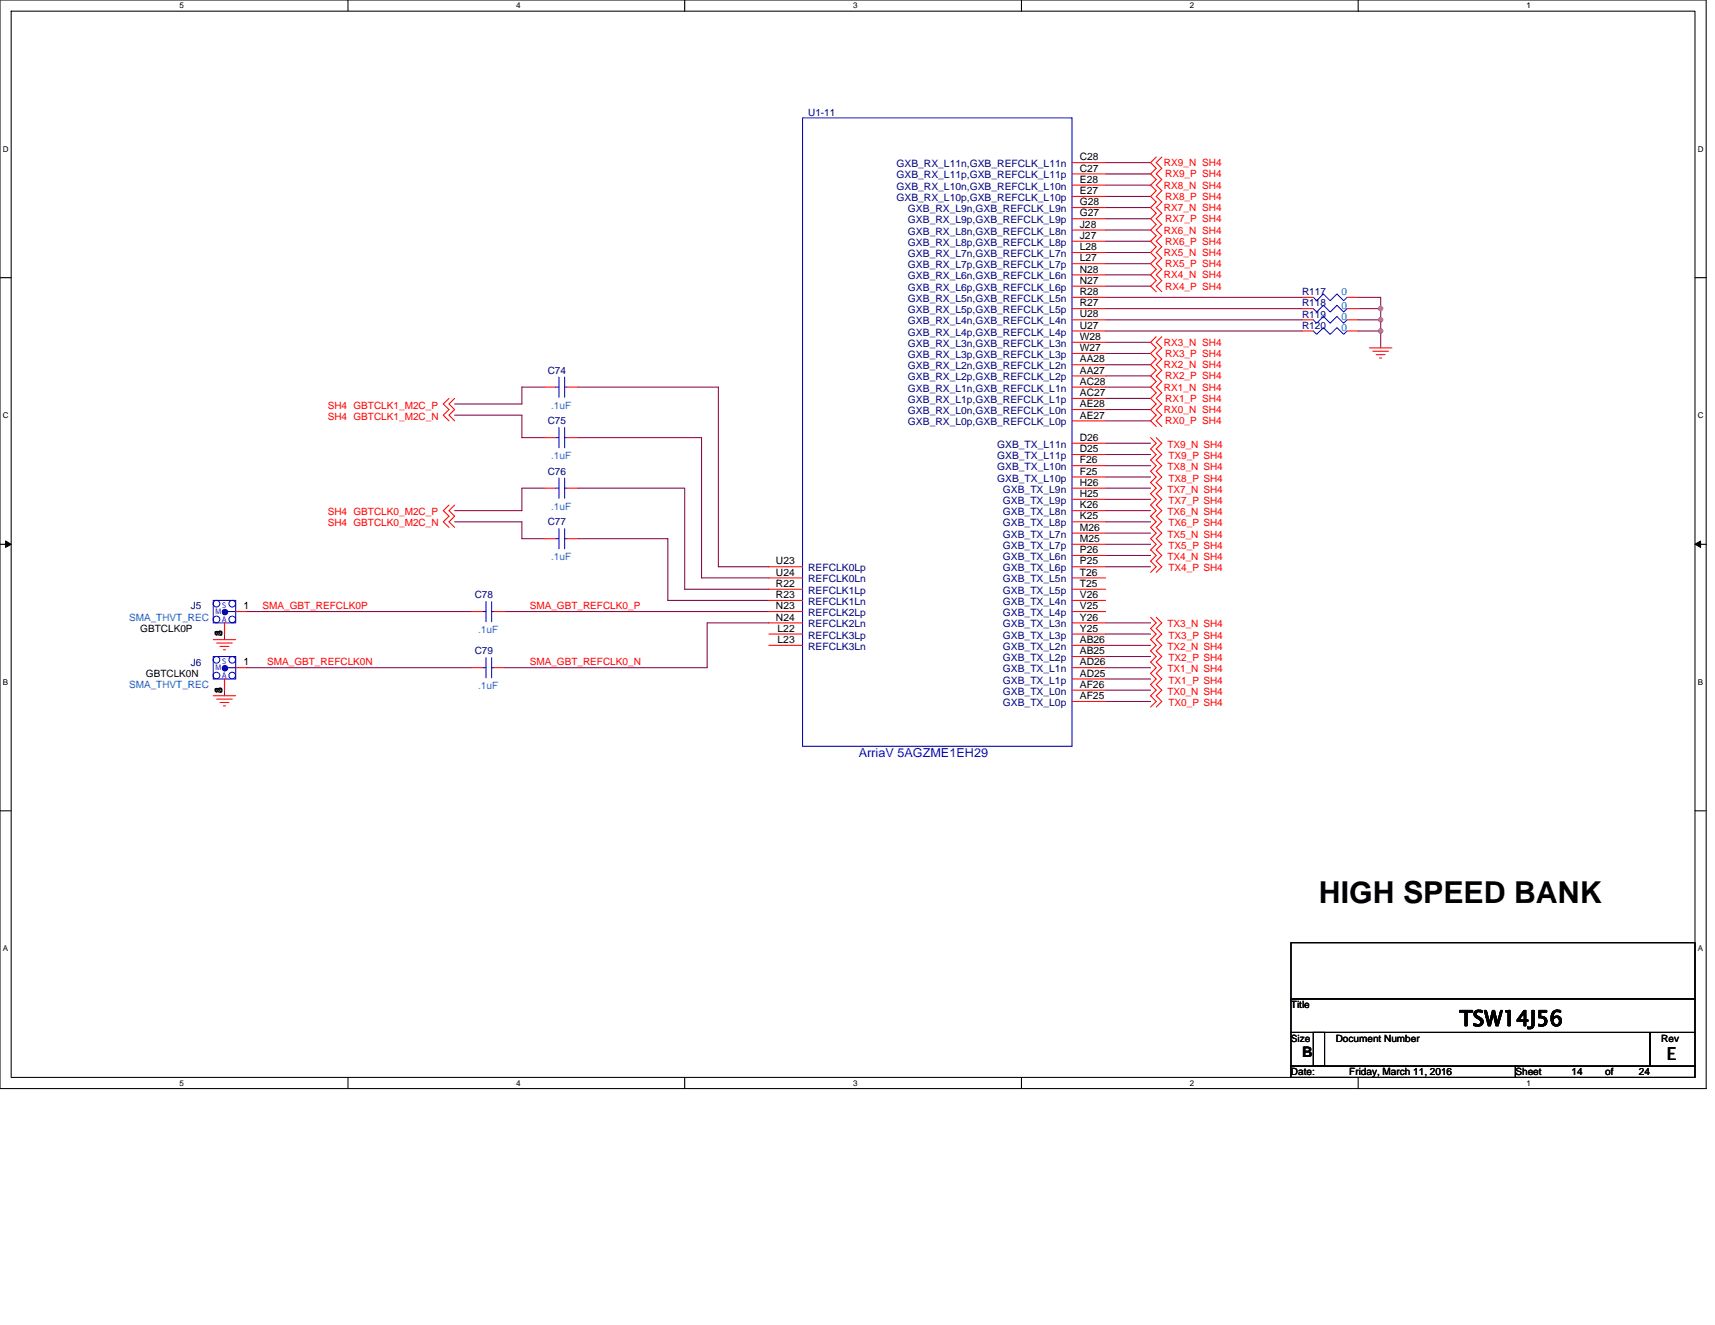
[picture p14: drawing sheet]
<svg xmlns="http://www.w3.org/2000/svg" width="279mm" height="216mm" viewBox="0 0 279 216" stroke-linecap="round" stroke-linejoin="round" font-family="sans-serif">
<defs><g id="words">
<text font-size="4.9" x="214.9" y="147.2">HIGH SPEED BANK</text>
<text font-size="3.5" x="237.7" y="167.2">TSW14J56</text>
<text font-size="2.9" x="271.6" y="172.8">E</text>
<text font-size="2.4" x="212.1" y="172.3">B</text>
<text font-size="2" fill="#00f" x="139.9" y="123.4">ArriaV 5AGZME1EH29</text>
<g font-size="1.7" fill="#000080">
<text x="146" y="27.2">GXB_RX_L11n,GXB_REFCLK_L11n</text>
<text x="146" y="29.1">GXB_RX_L11p,GXB_REFCLK_L11p</text>
<text x="146" y="30.9">GXB_RX_L10n,GXB_REFCLK_L10n</text>
<text x="146" y="32.7">GXB_RX_L10p,GXB_REFCLK_L10p</text>
<text x="147.9" y="34.6">GXB_RX_L9n,GXB_REFCLK_L9n</text>
<text x="147.9" y="36.4">GXB_RX_L9p,GXB_REFCLK_L9p</text>
<text x="147.9" y="38.2">GXB_RX_L8n,GXB_REFCLK_L8n</text>
<text x="147.9" y="40">GXB_RX_L8p,GXB_REFCLK_L8p</text>
<text x="147.9" y="41.9">GXB_RX_L7n,GXB_REFCLK_L7n</text>
<text x="147.9" y="43.7">GXB_RX_L7p,GXB_REFCLK_L7p</text>
<text x="147.9" y="45.5">GXB_RX_L6n,GXB_REFCLK_L6n</text>
<text x="147.9" y="47.4">GXB_RX_L6p,GXB_REFCLK_L6p</text>
<text x="147.9" y="49.2">GXB_RX_L5n,GXB_REFCLK_L5n</text>
<text x="147.9" y="51">GXB_RX_L5p,GXB_REFCLK_L5p</text>
<text x="147.9" y="52.9">GXB_RX_L4n,GXB_REFCLK_L4n</text>
<text x="147.9" y="54.7">GXB_RX_L4p,GXB_REFCLK_L4p</text>
<text x="147.9" y="56.5">GXB_RX_L3n,GXB_REFCLK_L3n</text>
<text x="147.9" y="58.3">GXB_RX_L3p,GXB_REFCLK_L3p</text>
<text x="147.9" y="60.2">GXB_RX_L2n,GXB_REFCLK_L2n</text>
<text x="147.9" y="62">GXB_RX_L2p,GXB_REFCLK_L2p</text>
<text x="147.9" y="63.8">GXB_RX_L1n,GXB_REFCLK_L1n</text>
<text x="147.9" y="65.7">GXB_RX_L1p,GXB_REFCLK_L1p</text>
<text x="147.9" y="67.5">GXB_RX_L0n,GXB_REFCLK_L0n</text>
<text x="147.9" y="69.3">GXB_RX_L0p,GXB_REFCLK_L0p</text>
<text x="162.5" y="73">GXB_TX_L11n</text>
<text x="162.5" y="74.8">GXB_TX_L11p</text>
<text x="162.5" y="76.6">GXB_TX_L10n</text>
<text x="162.5" y="78.5">GXB_TX_L10p</text>
<text x="163.4" y="80.3">GXB_TX_L9n</text>
<text x="163.4" y="82.1">GXB_TX_L9p</text>
<text x="163.4" y="83.9">GXB_TX_L8n</text>
<text x="163.4" y="85.8">GXB_TX_L8p</text>
<text x="163.4" y="87.6">GXB_TX_L7n</text>
<text x="163.4" y="89.4">GXB_TX_L7p</text>
<text x="131.7" y="94.9">REFCLK0Ln</text>
<text x="131.7" y="93.1">REFCLK0Lp</text>
<text x="163.4" y="91.2">GXB_TX_L6n</text>
<text x="163.4" y="93.1">GXB_TX_L6p</text>
<text x="163.4" y="94.9">GXB_TX_L5n</text>
<text x="131.7" y="100.4">REFCLK2Lp</text>
<text x="131.7" y="98.6">REFCLK1Ln</text>
<text x="131.7" y="96.8">REFCLK1Lp</text>
<text x="163.4" y="96.8">GXB_TX_L5p</text>
<text x="163.4" y="98.6">GXB_TX_L4n</text>
<text x="163.4" y="100.4">GXB_TX_L4p</text>
<text x="131.7" y="102.2">REFCLK2Ln</text>
<text x="131.7" y="104.1">REFCLK3Lp</text>
<text x="131.7" y="105.9">REFCLK3Ln</text>
<text x="163.4" y="102.2">GXB_TX_L3n</text>
<text x="163.4" y="104.1">GXB_TX_L3p</text>
<text x="163.4" y="105.9">GXB_TX_L2n</text>
<text x="163.4" y="107.7">GXB_TX_L2p</text>
<text x="163.4" y="109.5">GXB_TX_L1n</text>
<text x="163.4" y="111.4">GXB_TX_L1p</text>
<text x="163.4" y="113.2">GXB_TX_L0n</text>
<text x="163.4" y="115">GXB_TX_L0p</text>
</g>
<g font-size="1.7">
<text x="175.9" y="26.1">C28</text>
<text x="175.9" y="28">C27</text>
<text x="175.9" y="29.8">E28</text>
<text x="175.9" y="33.4">G28</text>
<text x="175.9" y="35.3">G27</text>
<text x="175.9" y="31.6">E27</text>
<text x="175.9" y="37.1">J28</text>
<text x="175.9" y="38.9">J27</text>
<text x="175.9" y="40.8">L28</text>
<text x="175.9" y="42.6">L27</text>
<text x="175.9" y="44.4">N28</text>
<text x="175.9" y="46.2">N27</text>
<text x="175.9" y="48.1">R28</text>
<text x="175.9" y="49.9">R27</text>
<text x="175.9" y="51.7">U28</text>
<text x="175.9" y="53.6">U27</text>
<text x="175.9" y="55.4">W28</text>
<text x="175.9" y="57.2">W27</text>
<text x="175.9" y="59.1">AA28</text>
<text x="175.9" y="60.9">AA27</text>
<text x="175.9" y="62.7">AC28</text>
<text x="175.9" y="64.5">AC27</text>
<text x="175.9" y="66.4">AE28</text>
<text x="175.9" y="68.2">AE27</text>
<text x="175.9" y="71.8">D26</text>
<text x="175.9" y="73.7">D25</text>
<text x="175.9" y="75.5">F26</text>
<text x="175.9" y="77.3">F25</text>
<text x="175.9" y="79.2">H26</text>
<text x="175.9" y="81">H25</text>
<text x="175.9" y="82.8">K26</text>
<text x="175.9" y="84.6">K25</text>
<text x="175.9" y="86.5">M26</text>
<text x="175.9" y="88.3">M25</text>
<text x="126.4" y="95.6">R22</text>
<text x="126.4" y="93.8">U24</text>
<text x="126.4" y="92">U23</text>
<text x="175.9" y="90.1">P26</text>
<text x="175.9" y="92">P25</text>
<text x="175.9" y="93.8">T26</text>
<text x="175.9" y="95.6">T25</text>
<text x="39.7" y="99.3">1</text>
<text x="126.4" y="101.1">N24</text>
<text x="126.4" y="99.3">N23</text>
<text x="126.4" y="97.5">R23</text>
<text x="175.9" y="97.5">V26</text>
<text x="175.9" y="99.3">V25</text>
<text x="175.9" y="101.1">Y26</text>
<text x="36.2" y="103.7" transform="rotate(-90 36.2 103.7)">2</text>
<text x="36.2" y="103.7" transform="rotate(-90 36.2 103.7)">3</text>
<text x="36.2" y="103.7" transform="rotate(-90 36.2 103.7)">4</text>
<text x="36.2" y="103.7" transform="rotate(-90 36.2 103.7)">5</text>
<text x="126.7" y="102.9">L22</text>
<text x="126.7" y="104.8">L23</text>
<text x="175.9" y="102.9">Y25</text>
<text x="175.9" y="104.8">AB26</text>
<text x="175.9" y="106.6">AB25</text>
<text x="36.2" y="112.8" transform="rotate(-90 36.2 112.8)">2</text>
<text x="36.2" y="112.8" transform="rotate(-90 36.2 112.8)">3</text>
<text x="36.2" y="112.8" transform="rotate(-90 36.2 112.8)">4</text>
<text x="36.2" y="112.8" transform="rotate(-90 36.2 112.8)">5</text>
<text x="39.7" y="108.4">1</text>
<text x="175.9" y="108.4">AD26</text>
<text x="175.9" y="110.3">AD25</text>
<text x="175.9" y="112.1">AF26</text>
<text x="175.9" y="113.9">AF25</text>
</g>
<g font-size="1.6" fill="#000080">
<text x="131.7" y="18.8">U1-11</text>
<text x="212.1" y="48.1">R117</text>
<text x="212.1" y="53.6">R120</text>
<text x="212.1" y="51.8">R119</text>
<text x="212.1" y="49.9">R118</text>
<text x="89.2" y="60.9">C74</text>
<text x="89.2" y="69.1">C75</text>
<text x="89.2" y="77.4">C76</text>
<text x="89.2" y="85.6">C77</text>
<text x="31.1" y="99.3">J5</text>
<text x="77.3" y="97.5">C78</text>
<text x="77.3" y="106.6">C79</text>
<text x="31.1" y="108.5">J6</text>
</g>
<g font-size="1.6" fill="#f00">
<text x="189.6" y="27.1">RX9_N SH4</text>
<text x="189.8" y="28.9">RX9_P SH4</text>
<text x="189.6" y="30.7">RX8_N SH4</text>
<text x="189.6" y="34.4">RX7_N SH4</text>
<text x="189.8" y="32.6">RX8_P SH4</text>
<text x="189.6" y="41.7">RX5_N SH4</text>
<text x="189.6" y="38.1">RX6_N SH4</text>
<text x="189.8" y="39.9">RX6_P SH4</text>
<text x="189.8" y="36.2">RX7_P SH4</text>
<text x="189.6" y="45.4">RX4_N SH4</text>
<text x="189.8" y="43.5">RX5_P SH4</text>
<text x="189.8" y="47.2">RX4_P SH4</text>
<text x="189.6" y="56.3">RX3_N SH4</text>
<text x="189.6" y="60">RX2_N SH4</text>
<text x="189.8" y="58.2">RX3_P SH4</text>
<text x="189.6" y="63.6">RX1_N SH4</text>
<text x="189.8" y="61.8">RX2_P SH4</text>
<text x="189.8" y="65.5">RX1_P SH4</text>
<text x="53.4" y="66.6">SH4 GBTCLK1_M2C_P</text>
<text x="53.4" y="68.4">SH4 GBTCLK1_M2C_N</text>
<text x="189.6" y="67.3">RX0_N SH4</text>
<text x="189.8" y="69.1">RX0_P SH4</text>
<text x="190.2" y="73">TX9_N SH4</text>
<text x="190.2" y="76.6">TX8_N SH4</text>
<text x="190.4" y="74.8">TX9_P SH4</text>
<text x="53.4" y="83.9">SH4 GBTCLK0_M2C_P</text>
<text x="190.2" y="80.3">TX7_N SH4</text>
<text x="190.2" y="83.9">TX6_N SH4</text>
<text x="190.4" y="82.1">TX7_P SH4</text>
<text x="190.4" y="78.5">TX8_P SH4</text>
<text x="53.4" y="85.8">SH4 GBTCLK0_M2C_N</text>
<text x="190.2" y="87.6">TX5_N SH4</text>
<text x="190.4" y="89.4">TX5_P SH4</text>
<text x="190.4" y="85.8">TX6_P SH4</text>
<text x="190.2" y="91.3">TX4_N SH4</text>
<text x="190.4" y="93.1">TX4_P SH4</text>
<text x="42.8" y="99.2">SMA_GBT_REFCLK0P</text>
<text x="86.3" y="99.2">SMA_GBT_REFCLK0_P</text>
<text x="190.2" y="102.2">TX3_N SH4</text>
<text x="190.2" y="105.9">TX2_N SH4</text>
<text x="190.4" y="104.1">TX3_P SH4</text>
<text x="190.4" y="107.7">TX2_P SH4</text>
<text x="43.5" y="108.3">SMA_GBT_REFCLK0N</text>
<text x="86.3" y="108.3">SMA_GBT_REFCLK0_N</text>
<text x="190.2" y="109.6">TX1_N SH4</text>
<text x="190.2" y="113.2">TX0_N SH4</text>
<text x="190.4" y="111.4">TX1_P SH4</text>
<text x="190.4" y="115">TX0_P SH4</text>
</g>
<g font-size="1.6" fill="#0065ca">
<text x="218.5" y="48.1">0</text>
<text x="218.5" y="54">0</text>
<text x="218.5" y="52.1">0</text>
<text x="218.5" y="50.3">0</text>
<text x="89.8" y="66.6">.1uF</text>
<text x="89.8" y="74.8">.1uF</text>
<text x="89.8" y="83">.1uF</text>
<text x="89.8" y="91.3">.1uF</text>
<text x="21" y="101.1">SMA_THVT_REC</text>
<text x="77.9" y="103.1">.1uF</text>
<text x="21" y="112.1">SMA_THVT_REC</text>
<text x="77.9" y="112.3">.1uF</text>
</g>
<g font-size="1.6">
<text x="22.9" y="103">GBTCLK0P</text>
<text x="23.8" y="110.3">GBTCLK0N</text>
<text x="210.3" y="164.2">Title</text>
<text x="210.3" y="169.7">Size</text>
<text x="217.6" y="169.7">Document Number</text>
<text x="270.7" y="169.7">Rev</text>
<text x="210.3" y="175.2">Date:</text>
<text x="219.8" y="175.2">Friday, March 11, 2016</text>
<text x="246.9" y="175.2">Sheet</text>
<text x="256" y="175.2">14</text>
<text x="261.5" y="175.2">of</text>
<text x="267" y="175.2">24</text>
</g>
<g font-size="1.3">
<text x="29.3" y="1.4">5</text>
<text x="84.1" y="1.4">4</text>
<text x="139" y="1.4">3</text>
<text x="193.8" y="1.4">2</text>
<text x="248.7" y="1.4">1</text>
<text x=".5" y="24.7">D</text>
<text x="276.6" y="24.7">D</text>
<text x=".5" y="68.2">C</text>
<text x="276.6" y="68.2">C</text>
<text x=".5" y="111.6">B</text>
<text x="276.6" y="111.6">B</text>
<text x=".5" y="155">A</text>
<text x="276.6" y="155">A</text>
<text x="29.3" y="176.9">5</text>
<text x="84.1" y="176.9">4</text>
<text x="139" y="176.9">3</text>
<text x="193.8" y="176.9">2</text>
<text x="248.7" y="176.9">1</text>
</g>
<g font-size="1.3" fill="#00f">
<text x="35.1" y="100">M</text>
<text x="36.2" y="99.1">S</text>
<text x="36.2" y="101.3">A</text>
<text x="35.1" y="109.2">M</text>
<text x="36.2" y="108.2">S</text>
<text x="36.2" y="110.4">A</text>
</g>
</g></defs>
<path d="M0 0h278v177.4h-278zM1.8 1.8h274.3v173.8h-274.3z" fill="none" stroke="#000" stroke-width=".17"/>
<g fill="#fff">
<path d="M29.3 .2h.7v1.5h-.7z"/>
<path d="M29.3 175.7h.7v1.5h-.7z"/>
</g>
<path d="M56.7 0v1.8M56.7 175.6v1.8" fill="none" stroke="#000" stroke-width=".17"/>
<g fill="#fff">
<path d="M84.1 .2h.7v1.5h-.7z"/>
<path d="M84.1 175.7h.7v1.5h-.7z"/>
</g>
<path d="M111.5 0v1.8M111.5 175.6v1.8" fill="none" stroke="#000" stroke-width=".17"/>
<g fill="#fff">
<path d="M139 .2h.7v1.5h-.7z"/>
<path d="M139 175.7h.7v1.5h-.7z"/>
</g>
<path d="M166.4 0v1.8M166.4 175.6v1.8" fill="none" stroke="#000" stroke-width=".17"/>
<g fill="#fff">
<path d="M193.8 .2h.8v1.5h-.8z"/>
<path d="M193.8 175.7h.8v1.5h-.8z"/>
</g>
<path d="M221.3 0v1.8M221.3 175.6v1.8" fill="none" stroke="#000" stroke-width=".17"/>
<g fill="#fff">
<path d="M248.7 .2h.7v1.5h-.7z"/>
<path d="M248.7 175.7h.7v1.5h-.7z"/>
<path d="M.5 23.5h.9v1.5h-.9z"/>
<path d="M276.6 23.5h1v1.5h-1z"/>
<path d="M.5 67h.9v1.4h-.9z"/>
<path d="M276.6 67h1v1.4h-1z"/>
</g>
<path d="M0 45.3h1.8M276.1 45.3h1.9" fill="none" stroke="#000" stroke-width=".17"/>
<g fill="#fff">
<path d="M.5 110.4h.8v1.5h-.8z"/>
<path d="M276.6 110.4h.9v1.5h-.9z"/>
</g>
<path d="M0 88.7h1.8M276.1 88.7h1.9" fill="none" stroke="#000" stroke-width=".17"/>
<path d="M.9 88.2l.9 .5-.9 .5zM276.1 88.7l1-.5v1z" fill="#000" stroke="#000" stroke-width=".16"/>
<g fill="#fff">
<path d="M.5 153.8h.8v1.5h-.8z"/>
<path d="M276.6 153.8h.9v1.5h-.9z"/>
</g>
<path d="M0 132.1h1.8M276.1 132.1h1.9M210.3 153.6h65.8v9.2h-65.8zM210.3 162.8h65.8v5.4h-65.8zM210.3 168.2h5.5v5.5h-5.5zM210.3 173.7h36.6v1.9h-36.6zM214 168.2h54.8v5.5h-54.8zM246.9 173.7h29.2v1.9h-29.2zM268.8 168.2h7.3v5.5h-7.3z" fill="none" stroke="#000" stroke-width=".17"/>
<g fill="none" stroke="#800040" stroke-width=".17">
<path d="M180.1 30.2h7.4M180.1 32h7.4M180.1 33.8h7.4M180.1 35.6h7.4M180.1 37.5h7.4M180.1 39.3h7.4M180.1 26.5h7.4M180.1 28.3h7.4M180.1 55.8h7.4M180.1 57.6h7.4M180.1 44.8h7.4M180.1 46.6h7.4"/>
<path d="M180.1 41.1h7.4M180.1 43h7.4M180.1 59.4h7.4M180.1 48.5h32M180.1 50.3h32M180.1 52.1h32M180.1 53.9h32M221.3 48.5h3.6v1.8M221.3 50.3h3.6M221.3 52.1h3.6M221.3 53.9h3.6M224.9 50.3v1.8"/>
<path d="M224.9 52.1v1.8M224.9 53.9v2.8M74.1 67.6h10.9v3.7h3.7M88.7 79.5h-3.7v3.7h-10.9M88.7 63.1h-3.7v2.7h-10.9M94.2 79.5h17.3v16.5h13.8M94.2 63.1h22.8v29.3h8.3M94.2 71.3h20.1v22.9h11M180.1 63.1h7.4M180.1 64.9h7.4M180.1 61.3h7.4M180.1 66.7h7.4"/>
<path d="M180.1 68.6h7.4M180.1 79.5h7.4M180.1 72.2h7.4M180.1 74.1h7.4M180.1 75.9h7.4M180.1 77.7h7.4M40.2 99.7h36.6M74.1 85h10.9v2.8h3.7M82.3 99.7h43M94.2 87.8h14.6v10h16.5M180.1 90.5h7.4M180.1 92.4h7.4"/>
<path d="M180.1 81.4h7.4M180.1 83.2h7.4M180.1 85h7.4M180.1 86.9h7.4M180.1 88.7h7.4M36.6 103.3v.9M36.6 112.5v.9M40.2 108.8h36.6M125.3 101.5h-10.1v7.3h-32.9M180.1 108.8h7.4M180.1 110.6h7.4M180.1 112.5h7.4"/>
<path d="M180.1 114.3h7.4M180.1 101.5h7.4M180.1 103.3h7.4M180.1 105.2h7.4M180.1 107h7.4"/>
</g>
<g fill="#f0f" stroke="#f0f" stroke-width=".17">
<circle cx="224.9" cy="52.1" r=".35"/>
<circle cx="224.9" cy="50.3" r=".36"/>
<circle cx="224.9" cy="53.9" r=".36"/>
</g>
<g fill="none" stroke="#f00" stroke-width=".17">
<path d="M174.6 26.5h5.5M174.6 28.3h5.5M174.6 30.2h5.5M174.6 32h5.5M174.6 33.8h5.5M174.6 35.6h5.5M174.6 37.5h5.5M174.6 39.3h5.5M188.4 25.6l-.9 .9 .9 .9-.9 .9 .9 1-.9 .9 .9 .9-.9 .9 .9 .9-.9 .9 .9 .9-.9 .9 .9 1-.9 .9 .9 .9-.9 .9 .9 .9-.9 .9 .9 1-.9 .9 .9 .9-.9 .9 .9 .9-.9 .9 .9 .9M189.3 25.6l-.9 .9 .9 .9-.9 .9 .9 1-.9 .9 .9 .9-.9 .9 .9 .9-.9 .9 .9 .9-.9 .9 .9 1-.9 .9 .9 .9-.9 .9 .9 .9-.9 .9 .9 1-.9 .9 .9 .9-.9 .9 .9 .9-.9 .9 .9 .9M174.6 41.1h5.5M174.6 43h5.5"/>
<path d="M174.6 44.8h5.5M174.6 46.6h5.5M174.6 48.5h5.5M174.6 50.3h5.5M174.6 52.1h5.5M174.6 53.9h5.5M174.6 55.8h5.5M174.6 57.6h5.5M174.6 59.4h5.5M188.4 54.9l-.9 .9 .9 .9-.9 .9 .9 .9-.9 .9 .9 .9-.9 1 .9 .9-.9 .9 .9 .9-.9 .9 .9 .9-.9 .9 .9 .9-.9 1 .9 .9M189.3 54.9l-.9 .9 .9 .9-.9 .9 .9 .9-.9 .9 .9 .9-.9 1 .9 .9-.9 .9 .9 .9-.9 .9 .9 .9-.9 .9 .9 .9-.9 1 .9 .9M212.1 48.5h1.9"/>
<path d="M212.1 53.9h1.9M212.1 52.1h1.9M212.1 50.3h1.9M219.5 48.5h1.8M219.5 53.9h1.8M219.5 52.1h1.8M219.5 50.3h1.8M223.1 56.7h3.7M223.6 57.2h2.6M224.2 57.8h1.5M224.7 58.3h.4M73.2 64.9l-1 .9 1 .9-1 .9 1 1"/>
<path d="M74.1 64.9l-.9 .9 .9 .9-.9 .9 .9 1M88.7 63.1h1.8M88.7 71.3h1.8M88.7 79.5h1.8M92.4 63.1h1.8M92.4 71.3h1.8M92.4 79.5h1.8M174.6 72.2h5.5M174.6 74.1h5.5M174.6 75.9h5.5M174.6 77.7h5.5M174.6 79.5h5.5"/>
<path d="M174.6 61.3h5.5M174.6 63.1h5.5M174.6 64.9h5.5M174.6 66.7h5.5M174.6 68.6h5.5M187.5 71.3l.9 .9-.9 1 .9 .9-.9 .9 .9 .9-.9 .9 .9 .9-.9 .9 .9 .9-.9 1 .9 .9-.9 .9 .9 .9-.9 .9 .9 .9-.9 .9 .9 1-.9 .9 .9 .9-.9 .9 .9 .9-.9 .9 .9 1-.9 .9M188.4 71.3l.9 .9-.9 1 .9 .9-.9 .9 .9 .9-.9 .9 .9 .9-.9 .9 .9 .9-.9 1 .9 .9-.9 .9 .9 .9-.9 .9 .9 .9-.9 .9 .9 1-.9 .9 .9 .9-.9 .9 .9 .9-.9 .9 .9 1-.9 .9M38.4 99.7h1.8M73.2 82.3l-1 .9 1 .9-1 .9 1 .9M74.1 82.3l-.9 .9 .9 .9-.9 .9 .9 .9M76.8 99.7h1.8M80.5 99.7h1.8"/>
<path d="M88.7 87.8h1.8M92.4 87.8h1.8M125.3 99.7h5.4M125.3 97.8h5.4M125.3 96h5.4M125.3 94.2h5.4M125.3 92.4h5.4M174.6 81.4h5.5M174.6 83.2h5.5M174.6 85h5.5M174.6 86.9h5.5M174.6 88.7h5.5"/>
<path d="M174.6 90.5h5.5M174.6 92.4h5.5M174.6 94.2h5.5M174.6 96h5.5M174.6 97.8h5.5M174.6 99.7h5.5M34.7 104.2h3.7M34.7 113.4h3.7M35.3 104.8h2.5M35.3 113.9h2.5M35.8 105.3h1.5M35.8 114.5h1.5"/>
<path d="M36.4 105.9h.3M36.4 115h.3M36.6 110.6v1.9M36.6 101.5v1.8M38.4 108.8h1.8M76.8 108.8h1.8M80.5 108.8h1.8M125.3 101.5h5.4M125.3 103.3h5.4M125.3 105.2h5.4M174.6 101.5h5.5M174.6 103.3h5.5"/>
<path d="M174.6 105.2h5.5M174.6 107h5.5M174.6 108.8h5.5M174.6 110.6h5.5M174.6 112.5h5.5M174.6 114.3h5.5M187.5 100.6l.9 .9-.9 .9 .9 .9-.9 .9 .9 1-.9 .9 .9 .9-.9 .9 .9 .9-.9 .9 .9 .9-.9 .9 .9 1-.9 .9 .9 .9-.9 .9M188.4 100.6l.9 .9-.9 .9 .9 .9-.9 .9 .9 1-.9 .9 .9 .9-.9 .9 .9 .9-.9 .9 .9 .9-.9 .9 .9 1-.9 .9 .9 .9-.9 .9"/>
</g>
<g fill="none" stroke="#00f" stroke-width=".17">
<path d="M130.7 19.2h43.9v102.4h-43.9zM214 48.5l.5 .5 1.1-1.1 1.1 1.1 1.1-1.1 1.1 1.1 .6-.5M214 53.9l.5 .6 1.1-1.1 1.1 1.1 1.1-1.1 1.1 1.1 .6-.6M214 52.1l.5 .6 1.1-1.1 1.1 1.1 1.1-1.1 1.1 1.1 .6-.6M214 50.3l.5 .5 1.1-1.1 1.1 1.1 1.1-1.1 1.1 1.1 .6-.5M90.5 63.1h.6M90.5 71.3h.6M90.5 79.5h.6M91.1 61.4v3.3M91.1 69.7v3.3M91.1 77.9v3.3M92 63.1h.4"/>
<path d="M92 71.3h.4M92 79.5h.4M92 61.4v3.3M92 69.7v3.3M92 77.9v3.3M34.7 97.8h3.7v3.7h-3.7zM37.1 99.7h1.3M78.6 99.7h.6M79.2 98v3.3M80.1 98v3.3M80.1 99.7h.4M90.5 87.8h.6"/>
<path d="M91.1 86.1v3.3M92 87.8h.4M92 86.1v3.3M34.7 107h3.7v3.6h-3.7zM37.1 108.8h1.3M78.6 108.8h.6M79.2 107.2v3.2M80.1 107.2v3.2M80.1 108.8h.4"/>
<circle cx="35.3" cy="98.4" r=".54"/>
<circle cx="37.8" cy="98.4" r=".54"/>
<circle cx="35.3" cy="107.5" r=".54"/>
<circle cx="35.3" cy="100.9" r=".54"/>
<circle cx="35.3" cy="110.1" r=".54"/>
<circle cx="37.8" cy="107.5" r=".54"/>
<circle cx="37.8" cy="100.9" r=".54"/>
<circle cx="37.8" cy="110.1" r=".54"/>
</g>
<g fill="#00f" stroke="#00f" stroke-width=".17">
<circle cx="36.7" cy="108.9" r=".45"/>
<circle cx="36.7" cy="99.7" r=".45"/>
</g>
<use href="#words"/>
</svg>
